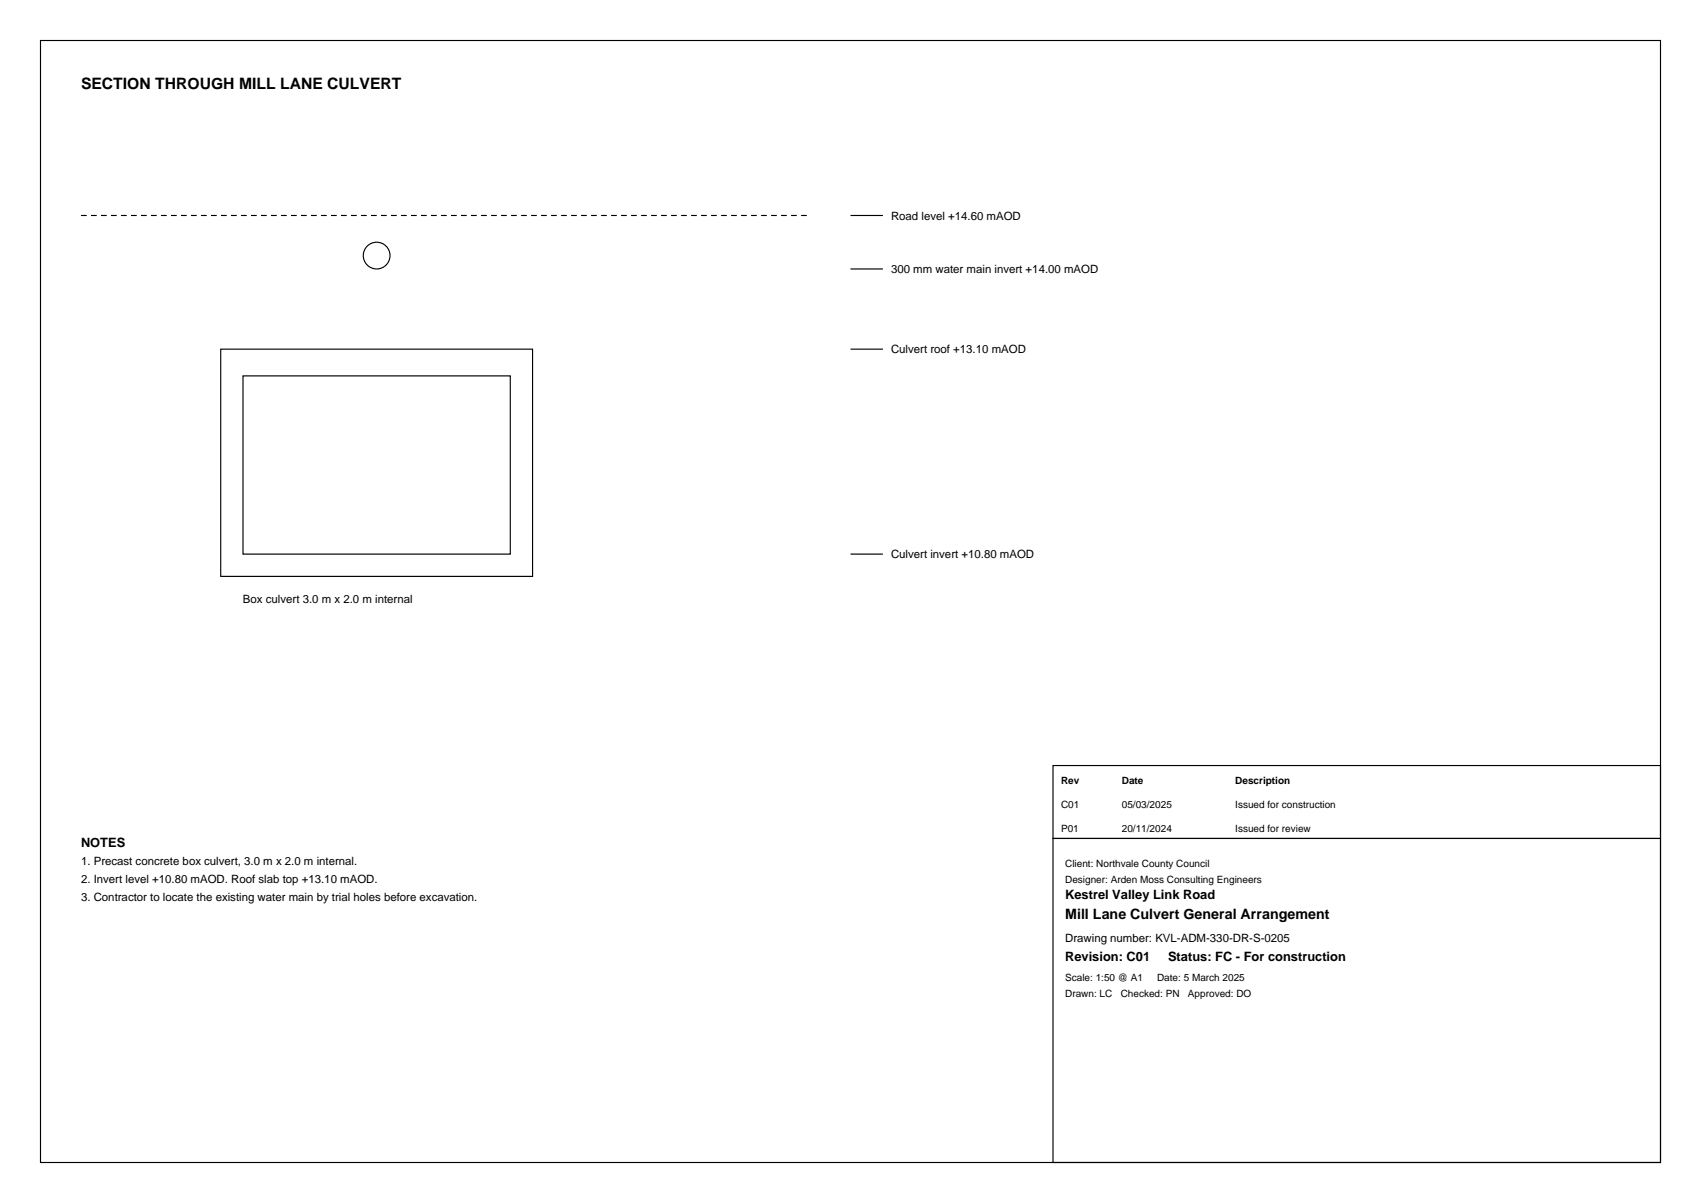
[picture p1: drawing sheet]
<svg xmlns="http://www.w3.org/2000/svg" width="420mm" height="297mm" viewBox="0 0 420 297" stroke-linecap="round" stroke-linejoin="round" font-family="sans-serif">
<defs><g id="words">
<text font-size="3.9" x="20" y="22">SECTION THROUGH MILL LANE CULVERT</text>
<text font-size="3.5" x="263" y="227">Mill Lane Culvert General Arrangement</text>
<g font-size="3.2">
<text x="20" y="209">NOTES</text>
<text x="263" y="221.9">Kestrel Valley Link Road</text>
<text x="263" y="237.1">Revision: C01</text>
<text x="288.4" y="237.1">Status: FC - For construction</text>
</g>
<g font-size="2.8">
<text x="220" y="54.2">Road level +14.60 mAOD</text>
<text x="220" y="67.4">300 mm water main invert +14.00 mAOD</text>
<text x="220" y="87.2">Culvert roof +13.10 mAOD</text>
<text x="220" y="137.8">Culvert invert +10.80 mAOD</text>
<text x="60" y="148.8">Box culvert 3.0 m x 2.0 m internal</text>
<text x="20" y="213.5">1. Precast concrete box culvert, 3.0 m x 2.0 m internal.</text>
<text x="20" y="218">2. Invert level +10.80 mAOD. Roof slab top +13.10 mAOD.</text>
<text x="20" y="222.5">3. Contractor to locate the existing water main by trial holes before excavation.</text>
<text x="263" y="232.6">Drawing number: KVL-ADM-330-DR-S-0205</text>
</g>
<g font-size="2.5">
<text x="262" y="193.5">Rev</text>
<text x="277" y="193.5">Date</text>
<text x="305" y="193.5">Description</text>
<text x="262" y="199.5">C01</text>
<text x="277" y="199.5">05/03/2025</text>
<text x="305" y="199.5">Issued for construction</text>
<text x="262" y="205.5">P01</text>
<text x="277" y="205.5">20/11/2024</text>
<text x="305" y="205.5">Issued for review</text>
<text x="263" y="214">Client: Northvale County Council</text>
<text x="263" y="218">Designer: Arden Moss Consulting Engineers</text>
<text x="263" y="242.2">Scale: 1:50 @ A1</text>
<text x="285.7" y="242.2">Date: 5 March 2025</text>
<text x="263" y="246.2">Drawn: LC</text>
<text x="276.7" y="246.2">Checked: PN</text>
<text x="293.3" y="246.2">Approved: DO</text>
</g>
</g></defs>
<g fill="none" stroke="#000" stroke-width=".28">
<path d="M10 10h400v277h-400zM210 53.2h8M210 66.4h8M54.5 86.2h77v56.1h-77zM60 92.8h66v44h-66zM210 86.2h8M210 136.8h8M260 189h150v18h-150zM260 207h150v80h-150z"/>
<circle cx="93" cy="63.1" r="3.3"/>
</g>
<path d="M20 53.2h180" fill="none" stroke="#000" stroke-width=".28" stroke-dasharray="1.4 1.1" stroke-linecap="butt"/>
<use href="#words"/>
</svg>
